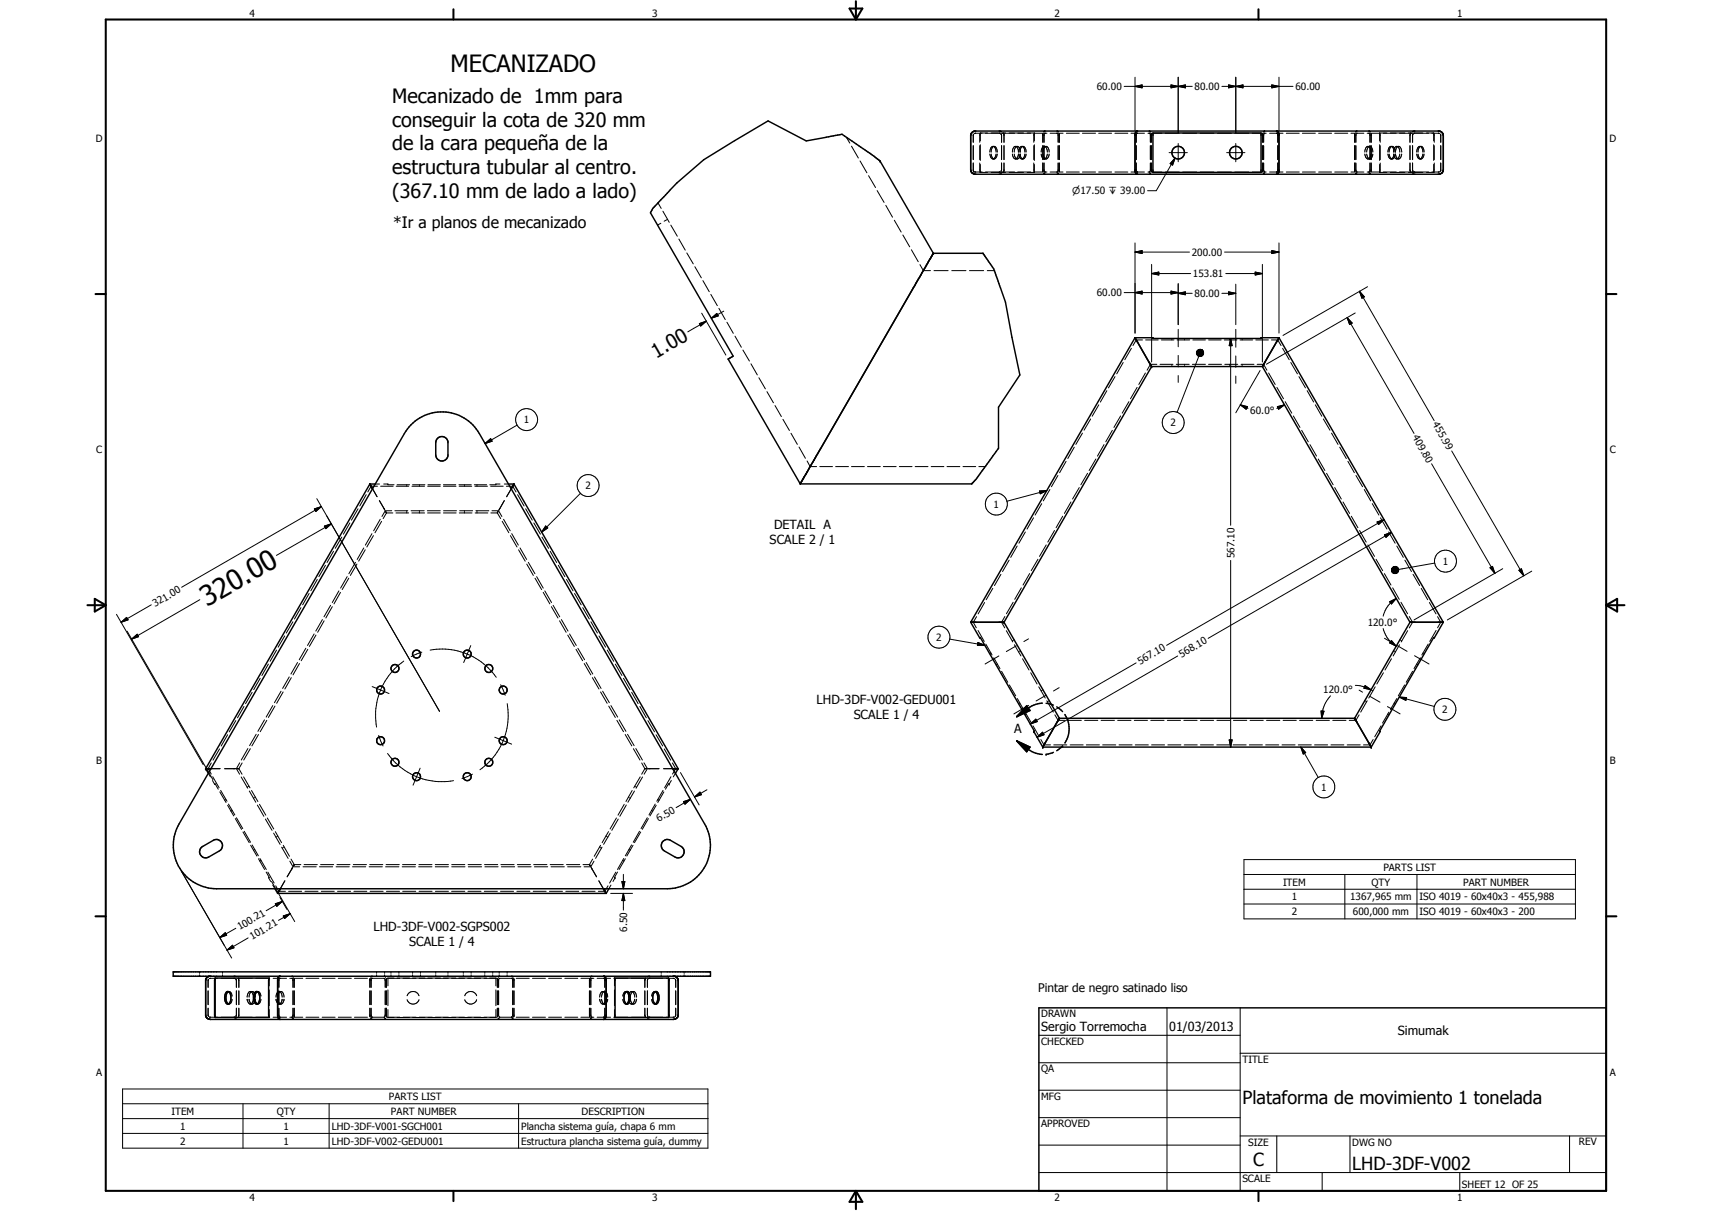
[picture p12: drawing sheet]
<svg xmlns="http://www.w3.org/2000/svg" width="594mm" height="420mm" viewBox="0 0 594 420" stroke-linecap="round" stroke-linejoin="round" font-family="sans-serif">
<defs><g id="words">
<text font-size="9.6" x="71.8" y="210.7" transform="rotate(-30 71.8 210.7)">320.00</text>
<text font-size="8.2" x="156.4" y="24.9">MECANIZADO</text>
<g font-size="6.9">
<text x="136.1" y="35.6">Mecanizado de 1mm para</text>
<text x="136.1" y="43.9">conseguir la cota de 320 mm</text>
<text x="136.1" y="52.1">de la cara pequeña de la</text>
<text x="136.1" y="60.4">estructura tubular al centro.</text>
<text x="136.1" y="68.6">(367.10 mm de lado a lado)</text>
<text x="227.7" y="124.4" transform="rotate(-30 227.7 124.4)">1.00</text>
</g>
<g font-size="6.3">
<text x="431.1" y="383.2">Plataforma de movimiento 1 tonelada</text>
<text x="434.8" y="404.7">C</text>
<text x="469.2" y="406">LHD-3DF-V002</text>
</g>
<text font-size="5.5" x="136.5" y="79.2">*Ir a planos de mecanizado</text>
<g font-size="4.4">
<text x="268.6" y="183.7">DETAIL A</text>
<text x="267.1" y="188.9">SCALE 2 / 1</text>
<text x="283.4" y="244.3">LHD-3DF-V002-GEDU001</text>
<text x="296.2" y="249.5">SCALE 1 / 4</text>
<text x="351.9" y="254.4">A</text>
<text x="129.6" y="323">LHD-3DF-V002-SGPS002</text>
<text x="141.9" y="328.2">SCALE 1 / 4</text>
<text x="361.3" y="357.5">Sergio Torremocha</text>
<text x="405.7" y="357.7">01/03/2013</text>
<text x="485" y="359.2">Simumak</text>
</g>
<text font-size="4.1" x="360.2" y="344">Pintar de negro satinado liso</text>
<g font-size="3.5">
<text x="86.6" y="5.8">4</text>
<text x="226.3" y="5.8">3</text>
<text x="365.9" y="5.8">2</text>
<text x="505.6" y="5.8">1</text>
<text x="380.6" y="31.3">60.00</text>
<text x="414.5" y="31.3">80.00</text>
<text x="449.5" y="31.3">60.00</text>
<text x="33.3" y="49.4">D</text>
<text x="558.5" y="49.4">D</text>
<text x="413.5" y="88.8">200.00</text>
<text x="414" y="96.2">153.81</text>
<text x="380.6" y="102.8">60.00</text>
<text x="414.5" y="103.1">80.00</text>
<text x="433.9" y="143.8">60.0°</text>
<text x="181.8" y="146.9">1</text>
<text x="406.1" y="147.9">2</text>
<text x="497" y="147.3" transform="rotate(60 497 147.3)">455.99</text>
<text x="490" y="151.7" transform="rotate(60 490 151.7)">409.80</text>
<text x="33.4" y="157.3">C</text>
<text x="558.6" y="157.3">C</text>
<text x="203.2" y="169.8">2</text>
<text x="344.8" y="176.2">1</text>
<text x="428.4" y="193.6" transform="rotate(-90 428.4 193.6)">567.10</text>
<text x="500.6" y="196">1</text>
<text x="53.8" y="210.6" transform="rotate(-30 53.8 210.6)">321.00</text>
<text x="474.6" y="217.2">120.0°</text>
<text x="324.9" y="222.4">2</text>
<text x="395.6" y="230.7" transform="rotate(-30 395.6 230.7)">567.10</text>
<text x="410" y="228.3" transform="rotate(-30 410 228.3)">568.10</text>
<text x="459.2" y="240.6">120.0°</text>
<text x="500.5" y="247.4">2</text>
<text x="33.4" y="265.2">B</text>
<text x="558.6" y="265.2">B</text>
<text x="458.4" y="274.3">1</text>
<text x="228.7" y="285.1" transform="rotate(-30 228.7 285.1)">6.50</text>
<text x="480.1" y="302.1">PARTS LIST</text>
<text x="445.2" y="307.3">ITEM</text>
<text x="475.9" y="307.3">QTY</text>
<text x="507.8" y="307.3">PART NUMBER</text>
<text x="448.3" y="312.4">1</text>
<text x="448.3" y="317.5">2</text>
<text x="468.5" y="312.4">1367,965 mm</text>
<text x="469.5" y="317.5">600,000 mm</text>
<text x="492.6" y="312.4">ISO 4019 - 60x40x3 - 455,988</text>
<text x="492.6" y="317.5">ISO 4019 - 60x40x3 - 200</text>
<text x="83.2" y="322.8" transform="rotate(-30 83.2 322.8)">100.21</text>
<text x="217.6" y="323.3" transform="rotate(-90 217.6 323.3)">6.50</text>
<text x="87.5" y="326.1" transform="rotate(-30 87.5 326.1)">101.21</text>
<text x="361.3" y="353">DRAWN</text>
<text x="361.3" y="362.5">CHECKED</text>
<text x="431.1" y="368.7">TITLE</text>
<text x="33.4" y="373.2">A</text>
<text x="361.3" y="372.1">QA</text>
<text x="558.6" y="373.2">A</text>
<text x="135" y="381.7">PARTS LIST</text>
<text x="361.3" y="381.6">MFG</text>
<text x="59.5" y="386.8">ITEM</text>
<text x="96" y="386.8">QTY</text>
<text x="135.7" y="386.8">PART NUMBER</text>
<text x="201.8" y="386.8">DESCRIPTION</text>
<text x="62.5" y="392">1</text>
<text x="98.3" y="392">1</text>
<text x="115.1" y="392">LHD-3DF-V001-SGCH001</text>
<text x="180.8" y="392.1">Plancha sistema guía, chapa 6 mm</text>
<text x="361.3" y="391.1">APPROVED</text>
<text x="62.5" y="397.1">2</text>
<text x="98.3" y="397.1">1</text>
<text x="115.1" y="397.1">LHD-3DF-V002-GEDU001</text>
<text x="180.8" y="397.2">Estructura plancha sistema guía, dummy</text>
<text x="433.1" y="397.5">SIZE</text>
<text x="469.2" y="397.5">DWG NO</text>
<text x="547.9" y="397.4">REV</text>
<text x="431.1" y="410.2">SCALE</text>
<text x="507.3" y="412.3">SHEET 12 OF 25</text>
<text x="86.6" y="416.7">4</text>
<text x="226.3" y="416.7">3</text>
<text x="365.9" y="416.7">2</text>
<text x="505.6" y="416.7">1</text>
</g>
<text font-size="3.3" x="372.1" y="67.5">n17.50 x 39.00</text>
</g></defs>
<g fill="none" stroke="#000" stroke-width=".35">
<path d="M390.1 30h23.6M393.9 30l2.4-.5v1zM393.9 26.8v18.5M406.4 29.5l2.4 .5-2.4 .5zM406.4 29.5l4.9 1v-1l-4.9 1zM408.8 30l2.5-.5v1zM408.8 26.8v19.2M424 30h24.7M426.3 29.5l2.5 .5-2.5 .5zM426.3 29.5l5 1v-1l-5 1zM428.8 30l2.5-.5v1zM428.8 26.8v19.2"/>
<path d="M441.3 29.5l2.5 .5-2.5 .5zM443.8 26.8v18.5M293.7 47.6l1.2 2.1M295.5 50.7l2.4 4.1M298.4 55.8l2.4 4.1M337.7 50.5v4.9M337.7 56.6l.2 2.8M337.9 46.6l-.2 2.8M337.9 46.6h.1M338.2 59.6l2.6 .1M340 56.6v2.6M340 50.5v4.9"/>
<path d="M340 46.7v2.7M340.1 59.5l.1 .3M340.2 46.1h2.5M340.2 59.8h2.5M340.2 46.1v2.8M340.2 50.2v5.5M340.2 57.1v2.7M340.2 46.1l-.1 .3M340.8 46.2l-2.6 .1M342 46.2h4.4M342 59.7h4.4M343.5 52.5l.2-1 .5-.6a1.39 1.39 0 0 1 1.9 1.6"/>
<path d="M343.5 53.5l.4 1.2 .7 .5M344 53.5a1.6 1.6 0 0 0 1 1.7M344 46.1h4.9M344 59.8h4.9M344.6 55.2h.1M344.8 50.8l.6 .7 .2 1M344.8 50.8l-.5 .4-.3 1.3M344.8 55.2h.2M345.6 53.5a1.75 1.75 0 0 1-1 1.7M346.1 53.5a1.75 1.75 0 0 1-1.1 1.7M346.7 46.2l.4 .1M346.7 45.5l.8 .1"/>
<path d="M347.1 59.6l-.4 .1M347.4 46.6l.1 2.8M347.5 46.2h4.6M347.5 59.7h4.6M347.5 50.5v4.9M347.5 56.6l-.1 2.8M348.1 46.1l.3 .6v2.7M348.4 50.5v4.9M348.4 56.6v2.6l-.3 .5M350.2 46.1h5M350.2 59.8h5M351.3 52.5a1.12 1.12 0 0 1 .3-1.3 1.12 1.12 0 0 1 1.3-.1l.5 1.4"/>
<path d="M351.3 53.5a1.6 1.6 0 0 0 1.1 1.7M352 53.5a1.6 1.6 0 0 0 1 1.7M352.4 55.2h.2M352.8 55.2h.2M353.2 46.2h4.5M353.2 59.7h4.5M353.4 53.5a1.65 1.65 0 0 1-1 1.7M353.5 53.5l.3 .9M353.8 51.5l.6-.7a1.45 1.45 0 0 1 1.7 1.7M353.8 51.5l-.3 1M353.8 54.4l.8 .8M353.8 51.5l-.1-.3a1.09 1.09 0 0 0-1.4 0 1.09 1.09 0 0 0-.3 1.3"/>
<path d="M353.8 51.5l.3 1M353.8 54.4l-.8 .8M353.9 53.5a1.81 1.81 0 0 0 1.1 1.7M354.1 53.5l-.3 .9M354.6 55.2h.1M354.7 50.8l.6 .4 .3 1.3M354.8 50.8l-.5 .4-.4 1.3M354.9 55.2h.1M355.6 53.5a1.81 1.81 0 0 1-1 1.7M356.1 53.5a1.6 1.6 0 0 1-1.1 1.7M356.4 46.1h2.5M356.4 59.8h2.5"/>
<path d="M358.7 46.7v2.7M358.7 50.5v4.9M358.7 56.6v2.6M358.8 46.2h4.5M358.8 59.7h4.5M358.8 59.5l.1 .3M358.9 46.1v2.8M358.9 50.2v5.5M358.9 57.1v2.7M358.9 46.1l-.1 .3M361.3 52.5a1.29 1.29 0 0 1 1.4-1.6l.5 .6 .2 1M361.3 53.5a1.6 1.6 0 0 0 1.1 1.7"/>
<path d="M361.9 56.6v3M361.9 50.5v4.9M361.9 46.4v3M361.9 53.5l.4 1.2 .7 .5M361.9 52.5l.4-1.3a.88 .88 0 0 1 1-.3 .88 .88 0 0 1 .6 .9l.2 .7M362.3 50.5v4.9M362.3 56.6v2.7M362.3 46.7v2.7M362.4 55.2h.2M362.5 59.6l.1 .1M362.6 46.2l-.1 .2M362.7 45.5l-.5 .3"/>
<path d="M362.8 55.2h.2M363.4 53.5a1.81 1.81 0 0 1-1 1.7M364.1 53.5a1.6 1.6 0 0 1-1.1 1.7M364.4 46.2h4.5M364.4 59.7h4.5M366.7 45.5l.6 .3M366.9 46.2l.1 .2M367 59.6l-.1 .1M367.2 46.7v2.7M367.2 50.5v4.9M367.2 56.6v2.7M367.5 46.4l.1 3"/>
<path d="M367.6 50.5v4.9M367.6 56.6l-.1 3M370 46.2h4.5M370 59.7h4.5M375.6 46.2h4.5M375.6 59.7h4.5M381.2 46.2h4.5M381.2 59.7h4.5M386.9 46.2h4.5M386.9 59.7h4.5M392.5 46.2h4.6M392.5 59.7h4.6"/>
<path d="M394.3 50.5v4.9M394.3 56.6v2.7M394.3 46.7v2.7M394.5 59.6h.1M394.5 59.6l.1 .1M394.5 46.3v.1M394.6 46.2l-.1 .1M398.3 46.2h4.9M398.3 59.7h4.9M398.7 45.5l.6 .3M398.9 46.2l.1 .1M399 46.3v.1"/>
<path d="M399 59.6h.1M399 59.6l-.1 .1M399.2 46.7v2.7M399.2 50.5v4.9M399.2 56.6v2.7M399.5 46.4l.1 3M399.6 50.5v4.9M399.6 56.6l-.1 3M404.4 46.2h4.8M404.4 59.7h4.8M405.7 53h6.3M407.7 54.9l-.8 2.4-.8-.5z"/>
<path d="M407.7 54.9l-6.5 11.3h-3M408.8 49.8v6.3M410.4 46.2h4.8M410.4 59.7h4.8M416.4 46.2h4.9M416.4 59.7h4.9M422.5 46.2h4.8M422.5 59.7h4.8M425.7 53h6.3M428.5 46.2h4.8M428.5 59.7h4.8M428.8 49.8v6.3"/>
<path d="M434.5 46.2h4.9M434.5 59.7h4.9M438.1 56.6v3M438.1 50.5v4.9M438.1 46.4v3M438.5 56.6v2.7M438.5 50.5v4.9M438.5 46.7v2.7M438.6 59.6l.2 .1M438.8 46.2l-.2 .2M438.9 45.5l-.5 .3M440.6 46.2h4.6"/>
<path d="M440.6 59.7h4.6M443.1 46.2l.1 .2M443.2 59.6l-.1 .1M443.3 46.7l.1 2.7M443.4 50.5v4.9M443.4 56.6l-.1 2.7M446.4 46.2h4.4M446.4 59.7h4.4M451.9 46.2h4.5M451.9 59.7h4.5M457.6 46.2h4.5M457.6 59.7h4.5"/>
<path d="M463.2 46.2h4.5M463.2 59.7h4.5M468.8 46.2h4.5M468.8 59.7h4.5M470.1 50.5v4.9M470.1 56.6v3M470.1 46.4v3M470.5 56.6v2.7M470.5 50.5v4.9M470.5 46.7v2.7M470.7 59.6l.1 .1M470.8 46.2l-.1 .2"/>
<path d="M470.9 45.5l-.5 .3M473.6 52.5a1.3 1.3 0 0 1 1.5-1.6l.6 1.6M473.6 53.5a1.81 1.81 0 0 0 1.1 1.7M474.3 52.5a1.26 1.26 0 0 1 1.4-1.6l.7 1.6M474.3 53.5a1.75 1.75 0 0 0 1 1.7M474.4 46.2h4.5M474.4 59.7h4.5M474.7 55.2h.2M475 45.5l.5 .3M475.1 46.2l.1 .2M475.1 55.2h.2M475.2 59.6l-.1 .1"/>
<path d="M475.4 46.7v2.7M475.4 50.5v4.9M475.4 56.6v2.7M475.7 46.4l.1 3M475.7 53.5a1.6 1.6 0 0 1-1 1.7M475.8 50.5v4.9M475.8 56.6l-.1 3M476.4 53.5a1.6 1.6 0 0 1-1.1 1.7M478.7 46.1h2.5M478.7 59.8h2.5M478.7 46.1l.2 .3M478.7 46.1v2.8"/>
<path d="M478.7 50.2v5.5M478.7 57.1v2.7M478.9 59.5l-.2 .3M478.9 46.7l.1 2.7M479 56.6l-.1 2.6M479 50.5v4.9M480 46.2h4.5M480 59.7h4.5M481.6 52.5l.3-1 .4-.6a1.41 1.41 0 0 1 1.9 1.6M481.6 53.5l.4 1.2 .7 .5M482 53.5a1.75 1.75 0 0 0 1.1 1.7M482.5 46.1h5"/>
<path d="M482.5 59.8h5M482.7 55.2h.1M482.8 50.8l.6 .4 .3 .9M482.9 50.8l-.6 .7-.3 1M483 55.2h.1M483.6 53.5l.1 .3M483.7 52.1a.94 .94 0 0 1 .5-1.1 .94 .94 0 0 1 1.1 .2l.4 1.3M483.7 53.8l.3 .9 .7 .5M483.7 52.1l-.1 .4M483.7 52.1v.4M483.7 53.8l-.3 .9-.7 .5M483.7 53.5v.3"/>
<path d="M484.2 53.5a1.7 1.7 0 0 1-1.1 1.7M484.2 52.5l.3-1 .5-.6a1.26 1.26 0 0 1 1.4 1.6M484.2 53.5l.4 1.2 .7 .5M484.7 55.2h.2M485.1 55.2h.2M485.6 46.2h4.5M485.6 59.7h4.5M485.7 53.5a1.6 1.6 0 0 1-1 1.7M486.4 53.5a1.75 1.75 0 0 1-1.1 1.7M488.7 46.1h5M488.7 59.8h5M489.3 56.6v2.4l.2 .7"/>
<path d="M489.3 50.5v4.9M489.5 46.1l-.2 .8v2.5M490.2 50.5v4.9M490.2 56.6l.1 2.8M490.3 46.6l-.1 2.8M490.3 46.6h.1M490.6 59.6l.4 .1M491 46.2l-.4 .1M491 45.5l-.8 .1M491.2 46.2h4.6M491.2 59.7h4.6M491.6 52.5l.4-1.3 .5-.4a1.44 1.44 0 0 1 1.6 1.7"/>
<path d="M491.6 53.5l.4 1.2 .7 .5M492.1 53.5a1.6 1.6 0 0 0 1 1.7M492.7 55.2h.1M492.9 50.8l.4 .4 .4 1.3M493 55.2h.1M493 50.8l-.5 .4-.4 1.3M493.7 53.5a1.65 1.65 0 0 1-1 1.7M494.1 53.5a1.65 1.65 0 0 1-1 1.7M495 46.1h2.5M495 59.8h2.5M496.9 46.2l2.6 .1M497.5 46.1v2.8"/>
<path d="M497.5 50.2v5.5M497.5 57.1v2.7M497.5 46.1l.1 .3M497.6 59.5l-.1 .3M497.7 46.7v2.7M497.7 56.6v2.6M497.7 50.5v4.9M499.5 59.6l-2.6 .1M499.8 46.6l.1 2.8M499.9 56.6l-.1 2.8M499.9 50.5v4.9M228.3 70.4l1.1 1.9"/>
<path d="M229.3 77.5l-1.1 .6M230 73.3l2.2 3.8M231.6 76.1l-1.1 .7M232.8 78.1l2.2 3.9M301.4 61l2.4 4.1M304.4 66.1l2.4 4.1M307.4 71.2l2.3 4.2M310.3 76.4l2.4 4.1M347.5 60.3l-.8 .2M362.2 60.2l.5 .3M367.3 60.2l-.6 .3M399.3 60.2l-.6 .3"/>
<path d="M438.4 60.2l.5 .3M470.4 60.2l.5 .3M475.5 60.2l-.5 .3M490.2 60.3l.8 .2M235.6 82.9l2.2 3.9M238.3 87.8l2.3 3.8M241.1 92.5l2.3 3.9M243.9 97.4l2.2 3.8M313.3 81.5l2.4 4.1M316.3 86.7l2.3 4.1M319.2 91.8l1.2 2.1h2.5M324.1 93.9h4.9"/>
<path d="M330.3 93.9h4.9M336.4 93.9h4.9M342.6 93.9h2.5M393.9 87.5l2.4-.5v1zM393.9 84.3v31.3M393.9 87.5h18.8M399.6 94.9l2.5-.5v1zM399.6 91.7v33.9M399.6 94.9h13.6M408.8 98.3v14.3M424.9 87.5h18.9M425.4 94.9h12.7"/>
<path d="M428.8 98.6v14M435.6 94.4l2.5 .5-2.5 .5zM438.1 91.7v33.9M441.3 87l2.5 .5-2.5 .5zM443.8 84.3v31.3M474.5 99.5l-29.3 16.9M242.7 112.3l2.4-.9-1.9 1.7zM243.5 108.7l8.4 14.5M245.1 111.4l-6.4 3.7M246.7 102.2l2.2 3.8M246.8 110.4l1.9-1.6 .6 .8zM249.5 107l2.2 3.9"/>
<path d="M251.2 107.9l-4.4 2.5M252.3 111.8l2.2 3.9M255.1 116.6l2.2 3.9M390.1 101.5h18.7M393.9 101.5l2.4-.5v1zM396.4 117.9h-2.1l-1.2 2M397.5 117.9h4.4M403 117.9h4.4M406.4 101l2.4 .5-2.4 .5zM406.6 117.4v.2M406.6 117.8v.1M408.5 117.9h4.3"/>
<path d="M408.8 101.8l2.5-.5v1zM408.8 114.3v6M408.8 101.8h4.9M411 117.4v.2M411 117.8v.1M413.9 117.9h4.4M419.4 117.9h4.3M424 101.8h4.8M424.8 117.9h4.4M426.3 101.3l2.5 .5-2.5 .5zM426.7 117.4v.2M426.7 117.8v.1"/>
<path d="M427.1 117.4l.5 2.5h-1.1zM427.1 117.4v64.8M428.8 114.3v6.2M430.3 117.9h4.4M431 117.4v.2M431 117.8v.1M435.8 117.9h4.3M441.2 117.9h2.2l1.1 2M467.5 110.2l1.7 1.9-.9 .5zM467.5 110.2l23.2 40.2M470.3 108.6l-30.8 17.8M471.8 101l1.6 2-.8 .5z"/>
<path d="M471.8 101l25.9 44.9M257.8 121.5l2.2 3.8M260.6 126.2l2.2 3.9M263.3 131.1l2.3 3.8M266.1 135.9l2.3 3.8M384.1 135.6l-2.3 3.9M386.9 130.7l-2.3 3.9M389.8 125.8l-2.3 3.9M391.7 139.4l-2.3 3.9M392.6 120.9l-2.3 3.9M394.6 134.4l-2.3 3.9M397.5 129.4l-2.3 4"/>
<path d="M401.4 126.4h-2.2l-1.1 2M402.5 126.4h4.5M406.6 126.4v.3M406.6 126.9v.3M408.2 126.4h4.5M408.8 123.3v4M408.8 130.3v2.4M411 126.4v.3M411 126.9v.3M413.8 126.4h4.5M415.2 122.5l1.7-1.2-1.7 1.4zM415.2 122.2l1.7-.9-1.7 1.2z"/>
<path d="M415.2 122.7l1.7-1.4-1.6 1.7zM415.3 122l1.6-.7-1.7 .9zM415.4 121.7l1.5-.4zM415.4 121.7l1.5-.4-1.6 .7zM415.6 121.5l1.3-.2zM415.8 121.4l1.1-.1zM416 123.6l-7.5 19.4M416.1 121.3h.8zM416.3 121.2l.6 .1zM416.8 121.3v2.4M416.9 121.3l-1.4 1.9-.2-.2zM416.9 121.3l-1.3 2.1-.1-.2z"/>
<path d="M416.9 121.3l-1 2.3-.3-.2zM416.9 121.3l-.8 2.4-.2-.1zM416.9 121.3l-.5 2.4h-.3zM416.9 121.3l-.3 2.4h-.2zM416.9 121.3v2.3l-.3 .1zM416.9 121.3l.2 2.2-.2 .1zM416.9 121.3l.4 2-.2 .2zM416.9 121.3l.6 1.8-.2 .2zM416.9 121.3l.7 1.6-.1 .2zM416.9 121.3l.7 1.6zM416.9 121.3l.8 1.3zM416.9 121.3l.8 1z"/>
<path d="M416.9 121.3l.7 .7zM416.9 121.3l.6 .5zM416.9 121.3l.4 .3zM416.9 121.3l.2 .1zM417 121.3v2.3M419.4 126.4h4.5M425 126.4h4.5M426.7 126.4v.3M426.7 126.9v.3M428.8 123.5v4M428.8 130.5v2.5M430.6 126.4h4.5"/>
<path d="M431 126.4v.3M431 126.9v.3M436.2 126.4h2.3l1.1 2M437.3 128.6l-8.5 14.6M440.2 129.4l2.3 4M443.1 134.4l2.3 3.9M445.1 120.9l2.3 3.9M446 139.4l2.3 3.9M447.9 125.8l2.3 3.9M450.8 130.7l2.2 3.9M453.6 135.6l2.2 3.9M168.3 153.9l2-1.7 .5 .9z"/>
<path d="M179.4 147.5l-11.1 6.4M268.9 140.7l2.2 3.8M271.7 145.5l2.2 3.9M274.5 150.3l2.2 3.9M277.3 155.1l2.2 3.9M280.1 159.9l1 2h2.3M372.8 155.2l-2.3 3.9M375.6 150.3l-2.3 3.9M378.5 145.4l-2.3 3.9M380.3 159.3l-2.4 3.9M381.3 140.5l-2.3 3.9M383.1 154.3l-2.3 3.9"/>
<path d="M386 149.3l-2.3 4M388.9 144.3l-2.4 4M430.4 140.5l2.5 .6-.5 .9zM430.4 140.5l2.7 1.2M443.3 141.1l2.4-.6-2 1.5zM445.7 140.5l-2.6 1.2M448.8 144.3l2.3 4M451.7 149.3l2.3 4M454.6 154.3l2.3 3.9M456.4 140.5l2.3 3.9M457.4 159.3l2.3 3.9M459.2 145.4l2.3 3.9"/>
<path d="M462.1 150.3l2.2 3.9M464.9 155.2l2.3 3.9M503.8 156.5l25 43.3M109.1 176.6l2.4-.8-1.9 1.7zM109.9 173l42.6 73.8M111.5 175.8l-48.5 28M124.2 176.5l-2.2 4M127.1 171.6l-2.3 4M129.3 169.6l1.5 2.7M130.2 167.9h1.5M131 168.7h-2.2l-1.2 2M131.6 173.7l1.9 3.3"/>
<path d="M132.1 168.7h4.3M133.1 167.9l3.6 .3M133.8 177.5l.3 .4M134.1 178l-1.1 1.9M134.1 177.9v.1M134.1 178h2.2M135.9 177.2h-2.2l-1.2 2M137 177.2h4.5M137.4 178h4.4M137.5 168.7h4.4M137.8 168.2h4.3M141.1 168.2v.2"/>
<path d="M141.1 168.5v.2M141.1 177.2v.3M141.1 177.7v.3M142.7 177.2h4.5M142.9 178h4.4M143 168.7h4.3M143.2 168.2h4.2M145.5 168.2v.2M145.5 168.5v.2M145.5 177.2v.3M145.5 177.7v.3M148.3 177.2h4.5"/>
<path d="M148.4 178h4.4M148.4 168.7h4.4M148.5 168.2h4.3M153.9 168.2h4.3M153.9 168.7h4.3M153.9 178h4.4M153.9 177.2h4.5M159.3 168.2h4.2M159.3 168.7h4.4M159.4 178h4.4M159.5 177.2h4.5M161.2 168.2v.2"/>
<path d="M161.2 168.5v.2M161.2 177.2v.3M161.2 177.7v.3M164.6 168.2h4.3M164.8 168.7h4.4M164.9 178h4.4M165.1 177.2h4.5M165.5 168.2v.2M165.5 168.5v.2M165.5 177.2v.3M165.5 177.7v.3M170.3 168.7h4.3"/>
<path d="M170.3 178h2.3M170.7 177.2h2.3l1.2 2M172.6 177.9v.1M172.6 178l1.1 1.9M172.8 177.5l-.2 .4M173.5 167.9l-3.5 .3M175 167.9h1.4M175 173.7l-1.9 3.3M175.7 168.7h2.2l1.2 2M177.4 169.6l-1.6 2.7M179.6 171.6l2.3 4M182.4 176.5l2.3 4"/>
<path d="M201.4 171.2l-13.4 13.4M284.5 161.9h4.4M290 161.9h4.4M295.5 161.9h4.4M301 161.9h4.5M306.5 161.9h4.5M312.1 161.9h4.4M317.6 161.9h4.4M323.1 161.9h4.4M328.6 161.9h4.5M334.2 161.9h4.4M339.7 161.9h2.2"/>
<path d="M358.6 179.7l-2.2 3.9M360.7 170.3l2.6-.1-2.3 1.1zM361.5 174.8l-2.3 3.9M363.3 170.2l-13.9 3.7M364.3 169.8l-2.3 4M367.1 165l-2.2 3.9M368.8 179.1l-2.3 4M369.9 160.1l-2.2 3.9M371.6 174.2l-2.2 3.9M374.5 169.2l-2.3 3.9M377.4 164.2l-2.3 4M460.3 164.2l2.3 4"/>
<path d="M463.2 169.2l2.2 3.9M466 174.2l2.3 3.9M467.7 160.1l2.3 3.9M468.9 179.1l2.3 4M470.5 165l2.3 3.9M473.4 169.8l2.2 4M476.2 174.8l2.3 3.9M479 179.7l2.3 3.9M496.8 160.9l21.9 38M112.6 182.5l2.4-.8-1.9 1.7zM112.9 196.1l-2.2 4M115 181.7l-19.1 11"/>
<path d="M115.7 191.3l-2.2 3.9M118.6 186.4l-2.3 3.8M121.4 181.4l-2.2 3.9M123.4 195.1l-2.3 4M123.9 195.7l-2.3 3.9M126.2 190.1l-2.3 4M126.7 190.8l-2.2 3.9M129.1 185.2l-2.3 3.9M129.6 185.8l-2.3 4M131.9 180.2l-2.2 3.9M132.4 180.9l-2.3 3.9M174.3 180.9l2.3 3.9"/>
<path d="M174.7 180.2l2.3 3.9M177.1 185.8l2.3 4M177.6 185.2l2.3 3.9M180 190.8l2.2 3.9M180.5 190.1l2.2 4M182.8 195.7l2.3 3.9M183.3 195.1l2.3 4M185.2 181.4l2.3 3.9M188.1 186.4l2.3 3.8M189.4 182.5l.7 .7-2.1 1.4zM190.9 191.3l2.3 3.9M193.8 196.1l2.2 4"/>
<path d="M347.3 199.3l-2.2 3.9M350.2 194.4l-2.3 3.9M353 189.4l-2.3 4M355.8 184.6l-2.2 3.9M357.3 199l-2.3 4M360.2 194.1l-2.4 3.9M363 189.1l-2.3 3.9M365.9 184.1l-2.3 4M427.1 194.4v64.8M471.8 184.1l2.3 4M474.7 189.1l2.3 3.9M477.5 194.1l2.3 3.9"/>
<path d="M477.9 181.1l2.4-.8-1.9 1.7zM480.3 180.3l-75.5 43.6M480.4 199l2.3 4M480.4 185.5l2.4-.8-1.9 1.7zM481.9 184.6l2.2 3.9M482.8 184.7l-63.6 36.8M482.9 198l.2 .5zM482.9 198l.4 .7zM482.9 198l.6 .9zM482.9 198l.8 1zM482.9 198l1.1 1zM482.9 198l1.3 1z"/>
<path d="M482.9 198l1.6 .9-.3 .1zM482.9 198l1.9 .8zM482.9 198l2.1 .7-.2 .1zM482.9 198l2.2 .5-.1 .2zM482.9 198l2.4 .2-.2 .3zM482.9 198h2.4v.2zM482.9 198l2.4-.3v.3zM482.9 198l2.4-.6v.3zM482.9 198l2.3-.8 .1 .2zM482.9 198l2.2-1 .1 .2zM482.9 198l2-1.2 .2 .2zM482.9 198l1.7-1.4 .3 .2z"/>
<path d="M482.9 198l1.5-1.4h.2zM482.9 197.7v.3zM482.9 198.1h2.4M482.9 197.8h2.4M482.9 197.5v.5zM483 197.2l-.1 .8zM483.2 197l.2-.2-.5 1.2zM483.2 197l-.3 1zM483.4 196.8l.2-.2-.7 1.4zM483.6 196.6h.2l-.9 1.4zM483.8 196.6l.3-.1-1.2 1.5zM484.1 196.5l.3 .1-1.5 1.4z"/>
<path d="M484.7 189.4l2.3 4M487.5 194.4l2.3 3.9M490.3 199.3l2.3 3.9M497.8 195.4l-12.5 2.2M517.1 197l.8-.5 .8 2.4zM521.5 197.3l-30.8 17.8M527.1 197.9l.8-.5 .9 2.4zM531.5 198.2l-29.3 16.9M40.4 213.1l30.1 52.2M42 215.9l1.9-1.7 .5 .9zM44.1 219l29.8 51.6M52.5 209.8l-10.5 6.1"/>
<path d="M69.3 208.1l-23.6 13.6M101.6 215.7l-2.3 3.9M104.4 210.8l-2.2 4M107.3 205.9l-2.3 3.9M109 220l-2.3 3.9M110.1 201l-2.2 4M111.9 215l-2.3 3.9M112.5 215.4l-2.3 4M114.7 210l-2.3 4M115.3 210.5l-2.2 3.9M117.6 205l-2.3 4M118.1 205.5l-2.2 4"/>
<path d="M120.5 200.1l-2.3 3.9M121 200.6l-2.3 4M185.7 200.6l2.3 4M186.2 200.1l2.3 3.9M188.5 205.5l2.3 4M189.1 205l2.3 4M191.3 210.5l2.3 3.9M191.9 210l2.3 4M194.2 215.4l2.3 4M194.8 215l2.3 3.9M196.6 201l2.2 4M197.6 220l2.4 3.9"/>
<path d="M199.4 205.9l2.3 3.9M202.2 210.8l2.3 4M205.1 215.7l2.2 3.9M338.9 214l-1.2 1.9 1.1 1.9M339.4 218.7l2.1 3.8M341.7 209l-2.3 4M344.5 204.1l-2.3 4M348.7 213.9l-1.2 2 1.2 1.9M349.2 218.8l2.2 3.9M351.6 209l-2.4 3.9M354.4 204l-2.3 3.9M480 218.1a10.2 10.2 0 0 0 2.5 4.6l2 1.5"/>
<path d="M482.2 208.8l2.3-1.2-1.7 1.9zM483.3 204l2.3 3.9M484.5 207.6l-2.8 2.6-1.1 1.7-.6 1.9M486.1 209l2.3 3.9M488.5 218.8l-2.3 3.9M489 213.9l1.2 2-1.2 1.9M493.2 204.1l2.2 4M496 209l2.3 4M498.3 218.7l-2.2 3.8M498.8 214l1.1 1.9-1.1 1.9M45.7 221.7l1.9-1.7 .5 .9zM90.3 235.3l-2.3 4"/>
<path d="M93.1 230.4l-2.2 4M96 225.6l-2.3 3.8M97.5 239.8l-2.3 4M98.8 220.6l-2.3 3.9M100.4 234.9l-2.3 3.9M101.1 235.1l-2.3 4M103.2 229.9l-2.2 3.9M103.9 230.2l-2.2 3.9M106.1 224.9l-2.3 4M106.8 225.3l-2.3 3.9M109.6 220.3l-2.2 4M129.2 238.2l2.9 1.2"/>
<path d="M132.1 239.4l2.9 1.2M132.1 239.4a22.7 22.7 0 0 0-1.4 12.9M140.1 229.4a23.3 23.3 0 0 0-8 10M146.4 226.3l-3.7 1.5M149.3 225.6a23.1 23.1 0 0 1 22.9 9.4M163.4 224l-2.5 5.9M173.7 237.6l1.6 3.6M197 220.3l2.3 4M199.9 225.3l2.3 3.9M200.5 224.9l2.4 4M202.7 230.2l2.3 3.9M203.4 229.9l2.3 3.9"/>
<path d="M205.6 235.1l2.2 4M206.3 234.9l2.3 3.9M207.8 220.6l2.3 3.9M209.1 239.8l2.3 4M210.7 225.6l2.3 3.8M213.5 230.4l2.3 4M216.4 235.3l2.2 4M329.6 221.7l12.1 2.2M339.3 222.9l2.4 1h-2.5zM342.1 223.5l2.1 3.7M343.6 226.8l-.1 .1M343.9 226.6l-.2 .1"/>
<path d="M344.8 228.2l2.2 3.8M345 228.5l-3.2 1.9M345.8 230.6l-.2 .1M346.1 230.4l-.2 .1M346.6 227.6l-1.7 1M347.5 232.9l2.2 3.8M350.3 237.7l2.2 3.7M351.5 222.2l-.2 .2M351.9 222l-.2 .1M352 223.7l2.3 3.9M352.7 224.1l-3.5 2M353.6 226.1l-.1 .1"/>
<path d="M354.1 225.8l-.2 .1M354.8 228.6l2.3 3.9M356.9 221.7l-1.6 .9M357.7 233.4l2.2 3.9M360.5 238.3l2.2 3.9M361.5 239.6l-.2 .1M361.9 239.3l-.2 .1M367.5 238.6l-1.9 1.1M394.2 230l-36.7 21.2M408.7 227.6l-48.8 28.2M470.3 237.8l3.2 .5 2.3 1M471.6 239.4l1.2 .8"/>
<path d="M473.7 237.9l2.1 1.4-2.5-.5zM475.8 239.3l.2 .1M476.2 239.6l.2 .1M477.2 238.3l-2.2 3.9M480.1 233.4l-2.3 3.9M480.4 221.4l1.8 1.1M482.8 222.2l1.7 2-2.3-1.1zM482.8 228.6l-2.2 3.9M483.6 225.8l.2 .1M484 226.1l.2 .1M484.8 224l3.5 2M485.6 223.7l-2.2 3.9"/>
<path d="M485.8 222l.2 .1M486.2 222.2l.2 .2M487.4 237.7l-2.2 3.7M490.2 232.9l-2.2 3.8M490.8 227.5l2 1.1M491.6 230.4l.1 .1M491.9 230.6l.1 .1M492.7 228.5l3.2 1.9M492.9 228.2l-2.2 3.8M493.8 226.6l.1 .1M494.1 226.8l.1 .1M495.6 223.5l-2.2 3.7"/>
<path d="M76.2 259.8l-2.3 3.9M79 254.9l-2.3 3.9M81.8 250l-2.3 3.9M84.7 245.1l-2.3 3.9M86 259.7l-2.3 4M86.9 259.8l-2.3 3.9M87.5 240.2l-2.3 3.9M88.9 254.8l-2.3 3.9M89.7 254.8l-2.3 4M91.8 249.8l-2.3 3.9M92.6 249.9l-2.3 4M94.7 244.8l-2.3 4"/>
<path d="M95.4 245l-2.3 3.9M98.2 240.1l-2.2 3.9M131.4 255.1l1.5 3.7M171.7 255.8l2.9 1.2M174.6 257l2.9 1.2M174.6 257a23.3 23.3 0 0 1-8.1 10.1M176 244.1a23.5 23.5 0 0 1-1.4 12.9M208.4 240.1l2.3 3.9M211.2 245l2.3 3.9M212 244.8l2.3 4M214.1 249.9l2.3 4M214.9 249.8l2.3 3.9"/>
<path d="M217 254.8l2.2 4M217.8 254.8l2.2 3.9M219.2 240.2l2.2 3.9M219.8 259.8l2.3 3.9M220.6 259.7l2.3 4M222 245.1l2.3 3.9M224.8 250l2.3 3.9M227.7 254.9l2.2 3.9M230.5 259.8l2.2 3.9M353 242.4l2.2 3.8M353.6 244.1l-.1 .1M353.9 244h-.1"/>
<path d="M355 245.8l-3.2 1.9M355.7 247.1l2.2 3.8M355.8 247.9l-.1 .1M356.1 247.7l-.2 .1M356.9 244.7l-2 1.2M357.5 251.2l1.9-1.7 .6 .9zM358.5 251.8l2.1 3.8M359.9 255.8l1.9-1.8 .5 .9zM361.2 256.6l1.1 1.8h2.2M363 241.2l-3.5 2M363.3 243.1l2.2 4M363.7 243.4l-.3 .1"/>
<path d="M364.1 243.1l-.2 .1M365.7 258.4h4.5M366 248l1.2 1.9h2.3M370.6 249.9h4.6M371.3 258.4h4.6M376.4 249.9h4.6M377 258.4h4.5M382.1 249.9h4.6M382.6 258.4h4.6M387.9 249.9h4.6M388.3 258.4h4.5M393.6 249.9h4.6"/>
<path d="M393.9 258.4h4.6M399.3 249.9h4.6M399.6 258.4h4.5M405.1 249.9h4.6M405.3 258.4h4.5M410.8 249.9h4.6M410.9 258.4h4.6M416.6 258.4h4.5M416.6 249.9h4.5M422.2 258.4h4.6M422.3 249.9h4.6M426.5 256.7h1.1l-.5 2.5z"/>
<path d="M427.9 258.4h4.5M428 249.9h4.6M433.5 258.4h4.6M433.8 249.9h4.6M439.2 258.4h4.5M439.5 249.9h4.6M444.9 258.4h4.5M445.3 249.9h4.5M450.5 258.4h4.5M451 249.9h4.5M451.4 259.2l1.7 1.9-.9 .5zM451.4 259.2l6 10.5"/>
<path d="M456.2 258.4h4.5M456.7 249.9h4.6M458.4 246.7l1 .1-.8 2.4zM461.7 241.4a11.5 11.5 0 0 0-3.1 7.8M461.8 258.4h4.5M462.5 249.9h4.6M467.5 258.4h4.5M471.6 248l-1.1 1.9h-2.3M473.6 243.1l.2 .1M474 243.4l.2 .1M474.4 243.1l-2.2 4M475.4 241.6l3.5 2"/>
<path d="M476.5 256.6l-1.1 1.8h-2.2M479.2 251.8l-2.2 3.8M481.4 245.2l1.4 .7M481.6 247.7l.1 .1M481.9 247.9l.1 .1M482 247.1l-2.2 3.8M482.7 245.8l3.2 1.9M483.8 244h.1M484.1 244.1l.1 .1M484.7 242.4l-2.2 3.8M485.6 241.9l2.5 .1-.3 1zM485.6 241.9l12.1 3.2"/>
<path d="M72.3 268.3l.7 1.2M73.2 266.7h3.2M73.3 264.7l-1.1 2 1.1 1.9M73.7 270.8l.8 1.3M73.8 269.5l2.2 3.8M74.5 272v.1M74.6 272l1.1 1.8M76.3 274.7l2.1 3.7M76.6 274.2l2.2 3.8M78 266.7h3.7M78.1 277.5l-.1 .2M78.4 277.4l-.1 .1"/>
<path d="M79 279.4l2.1 3.7M79.3 279l2.2 3.7M82.3 266.7h.6M82.9 266.7l1.1 1.9M83.2 264.7l-1.2 2 1.1 1.9M83.7 269.6l2.3 3.9M84 264.7l-1.1 2M84.5 269.5l2.2 3.8M86 273l-.2 .1M86.4 272.8l-.2 .1M86.5 274.4l2.3 3.9M87.3 274.3l2.2 3.8"/>
<path d="M88.2 276.8l-.3 .1M88.6 276.6l-.2 .1M89.3 279.3l2.3 3.9M90 279.1l2.2 3.7M134.5 261.4a22.9 22.9 0 0 0 10.1 8.1M144.6 269.5l-1.3 2.9M144.6 269.5a23 23 0 0 0 12.8 1.3M145.8 266.5l-1.2 3M164 268.6l-3.7 1.5M216.6 279.1l-2.1 3.7M217.3 279.3l-2.2 3.9M218.1 276.6l.2 .1"/>
<path d="M218.5 276.8l.2 .1M219.4 274.3l-2.2 3.8M220.2 274.4l-2.3 3.9M220.3 272.8l.2 .1M220.7 273l.2 .1M222.2 269.5l-2.3 3.8M222.7 264.7l1.1 2M223 269.6l-2.3 3.9M223.5 264.7l1.2 2-1.2 1.9M223.8 266.7h.6M223.8 266.7l-1.1 1.9M225 266.7h3.7"/>
<path d="M227.4 279l-2.2 3.7M227.7 279.4l-2.2 3.7M228.3 277.4l.1 .1M228.6 277.5l.1 .2M230.1 274.2l-2.2 3.8M230.3 266.7h3.2M230.4 274.7l-2.1 3.7M232.8 269.5l-2.2 3.8M233 270.8l-2.1 3M233.3 264.7l1.2 2-1.1 1.9M234.4 268.3l-.8 1.2M236.1 268.1l6.5 11.2"/>
<path d="M237.2 278.1l2.4-.8-1.9 1.7zM239.6 277.3l-5 2.9M241 276.5l1.9-1.7 .5 .9zM245.3 274l-4.3 2.5M80.3 281.3l-.2 .1M80.6 281.2l-.2 .1M81.7 284l2.1 3.7M82 283.7l2.2 3.8M84.3 288.7l2.2 3.7M84.7 288.4l2.2 3.8M87 293.3l2.1 3.7M87.5 293.2l2.2 3.7"/>
<path d="M88.1 294.9h-.1M88.4 294.7l-.1 .1M89.7 297.9l2.1 3.8M90.2 297.9l2.2 3.8M90.3 298.7h-.1M90.6 298.5l-.2 .1M92.1 284.2l2.3 3.9M92.7 283.8l2.3 3.8M94.9 289.1l2.3 3.8M95.5 288.5l2.2 3.9M96 290.3l-.2 .1M96.4 290.1l-.2 .1"/>
<path d="M97.7 293.9l2.3 3.9M98.2 294.1l-.2 .2M98.3 293.3l2.2 3.8M98.6 293.9l-.2 .1M100.6 298.8l1.1 1.9h2.3M101 298.1l1.1 1.9M102.1 300h2.3M102.1 300h.1M105.5 300h4.6M111.2 300h4.6M116.9 300h4.5M122.6 300h4.6"/>
<path d="M128.3 300h4.5M134 300h4.6M139.7 300h4.5M145.4 300h4.5M151 300h4.6M156.8 300h4.5M162.4 300h4.6M168.1 300h4.6M173.8 300h4.6M179.5 300h4.6M185.2 300h4.6M190.9 300h4.5"/>
<path d="M196.6 300h4.6M202.3 300h2.2M204.5 300h.1M205.6 298.1l-1.1 1.9M206.1 298.8l-1.1 1.9h-2.3M208.1 293.9l.2 .1M208.4 293.3l-2.2 3.8M208.5 294.1l.2 .2M208.9 293.9l-2.2 3.9M210.3 290.1l.2 .1M210.7 290.3l.2 .1M211.2 288.5l-2.2 3.9"/>
<path d="M211.7 289.1l-2.2 3.8M213.9 283.8l-2.2 3.8M214.5 284.2l-2.2 3.9M216.1 298.5l.1 .1M216.4 298.7h.1M216.4 297.9l-2.1 3.8M217 297.9l-2.2 3.8M218.3 294.7l.1 .1M218.6 294.9h.1M219.2 293.2l-2.2 3.7M219.7 293.3l-2.2 3.7M221.9 288.4l-2.2 3.8"/>
<path d="M222.3 288.7l-2.1 3.7M224.6 283.7l-2.1 3.8M225 284l-2.1 3.7M226.1 281.2l.1 .1M226.3 281.3l.2 .1M431.7 298.2h115v20.6h-115zM62.9 302.3l17.5 30.1M92.4 302.6l.9 1.9M93 302.6l2.1 3.8M93.3 304.5l.6 1.3M94.2 305.8l8.1 13.9M94.7 307.1l.7 1.3"/>
<path d="M95.5 313.6l2.5-.8-2 1.7zM95.7 307.3l1.1 1.9h2.3M97.1 311.4l2.5 4.1M98 312.8l-5.6 3.2M98.3 317.8l2.4-.8-1.9 1.7zM98.8 305.6l-1.5 2.8M100.2 309.2h4.5M100.7 317l-4.1 2.3M101.5 301l-1.9 3.2M102.1 300l-.3 .5M105.1 300.7h4.6M105.8 309.2h4.6"/>
<path d="M110.9 300.7h4.5M111.5 309.2h4.5M116.6 300.7h4.6M117.1 309.2h4.6M122.3 300.7h4.6M122.8 309.2h4.5M128.1 300.7h4.6M128.4 309.2h4.6M133.8 300.7h4.6M134.1 309.2h4.5M139.6 300.7h4.5M139.7 309.2h4.6"/>
<path d="M145.3 300.7h4.6M145.4 309.2h4.5M151 300.7h4.6M151.1 309.2h4.5M156.7 309.2h4.6M156.8 300.7h4.6M162.4 309.2h4.5M162.5 300.7h4.6M168.1 309.2h4.5M168.3 300.7h4.5M173.7 309.2h4.5M174 300.7h4.6"/>
<path d="M179.4 309.2h4.5M179.7 300.7h4.6M185 309.2h4.5M185.5 300.7h4.6M190.7 309.2h4.5M191.2 300.7h4.6M196.3 309.2h4.5M197 300.7h4.5M202 309.2h4.5M204.5 300l.3 .5M205.1 301l1.9 3.2M207.8 305.6l1.6 2.8"/>
<path d="M211 307.3l-1.1 1.9h-2.3M211.9 310h7.6M212 307.1l-.7 1.3M213.4 304.5h.1M213.4 304.5l-.7 1.3M213.7 302.6l-2.2 3.8M214.3 302.6l-1 1.9M215.8 305.9h1l-.5 2.5zM216.3 310l.5 2.5h-1zM216.3 303.4v5M216.3 310v5.8M431.7 303.4h115"/>
<path d="M431.7 308.5h115M431.7 313.6h115M466.7 303.4v15.4M491.7 303.4v15.4M69.3 337.2v.5M69.3 338.2v.5M72.3 339.8l-.1 2.8M75.5 339.4l-2.8 .1M76.2 325.3l2-1.7 .4 .9zM76.7 339.4h4.8M77.2 337.2v.5M77.2 338.2v.5"/>
<path d="M78.8 329.6l1.9-1.6 .5 .8zM81.1 338.7l.9 .2M81.1 339.4l.5 .1M81.8 322.1l-5.6 3.2M81.9 339.8h.1M81.9 339.8l.1 2.8M82.6 339.4h.1M82.7 339.4l.2 3.2M82.7 339.4h4.8M86.1 325.4l-7.3 4.2M88.8 339.4h4.8M93.4 339.3v2.8"/>
<path d="M94.8 339.4h4.6M96.8 339.9v2.7M97.2 339.4l-.3 .2M100.6 339.4h4.5M101.3 338.7l.5 .3M101.3 339.4l.2 .2M101.6 339.9l.1 2.7M102 339.6l.1 3M106.2 339.4h4.5M111.8 339.4h4.5M117.4 339.4h4.5M123 339.4h4.5"/>
<path d="M128.4 339.6l-.1 3M128.6 339.4h4.5M128.8 339.9v2.7M129.2 338.7l-.5 .3M129.2 339.4l-.3 .2M130.7 337.2v.5M130.7 338.2v.5M133.3 338.7l.5 .3M133.3 339.4l.2 .2M133.5 337.2v.5M133.5 338.2v.5M133.6 339.9l.1 2.7"/>
<path d="M134 339.6l.1 3M134.2 339.4h4.5M135.7 337.2v.5M135.7 338.2v.5M136.7 339.3h-2.1v2.8M137.8 339.3h4.3M138.4 337.2v.5M138.4 338.2v.5M139.9 339.4h4.4M143.2 339.3h4.2M143.2 337.2v.5M143.2 338.2v.5"/>
<path d="M145.5 339.4h4.5M145.9 337.2v.5M145.9 338.2v.5M148.5 339.3h4.3M151.1 339.4h4.5M151.2 337.2v.5M151.2 338.2v.5M153.9 339.3h4.3M155.4 337.2v.5M155.4 338.2v.5M156.7 339.4h4.5M159.3 339.3h4.2"/>
<path d="M160.8 337.2v.5M160.8 338.2v.5M162.3 339.4h4.5M163.5 337.2v.5M163.5 338.2v.5M164.6 339.3h4.3M167.9 339.4h4.5M168.2 337.2v.5M168.2 338.2v.5M170 339.3h2.1v2.8M171 337.2v.5M171 338.2v.5"/>
<path d="M172.6 339.6v3M173 339.9v2.7M173.2 337.2v.5M173.2 338.2v.5M173.3 338.7h.1M173.3 338.7l-.4 .3M173.4 339.4l-.2 .2M173.5 339.4h4.5M176 337.2v.5M176 338.2v.5M177.5 338.7l.5 .3M177.5 339.4l.2 .2"/>
<path d="M177.8 339.9l.1 2.7M178.3 339.6v3M179.1 339.4h4.5M184.8 339.4h4.5M190.4 339.4h4.5M196 339.4h4.5M201.6 339.4h4.5M204.6 339.6l-.1 3M205 339.9v2.7M205.4 339.4l-.3 .2M205.4 338.7l-.5 .3M207.2 339.4h4.7"/>
<path d="M209.5 339.4l.2 .2M209.8 339.9l.1 2.7M213.1 339.4h4.8M213.2 339.3v2.8M219.1 339.4h4.8M224.1 339.4l-.3 .8v2.4M224.7 339.8v2.8M224.8 339.8h-.1M225.1 339.4h4.8M225.5 338.7l-.8 .2M225.5 339.4l-.4 .1M229.4 337.2v.5"/>
<path d="M229.4 338.2v.5M231.2 339.4l2.8 .1M234.4 339.8l.1 2.8M234.4 339.8h.1M237.4 337.2v.5M237.4 338.2v.5M72.2 343.8v4.8M72.2 349.8l.1 2.8M72.7 352.8l2.8 .1M76.7 352.9h4.8M79 348.4h.2M79 344h.2"/>
<path d="M79.3 348.3l.2 .1M79.4 344a1.43 1.43 0 0 1 1.2 1.6M79.5 344h-.2M80.6 346.8l-.1 .1a1.34 1.34 0 0 1-1.1 1.5M81.6 352.8l-.2 .1M81.9 352.6h.1M82 353.5l-.9 .2M82 349.8l-.1 2.8M82 343.8v4.8M82.7 352.9l-.1 .1M82.7 352.9h4.8M82.9 343.8v4.8"/>
<path d="M82.9 349.8l-.2 3.1M85.8 346.7l.4 1.2 .4 .5h.5M86.4 346.7l.4 1.2 .5 .5M86.9 344h.2M86.9 344l.3 .1M86.9 344l-.7 .5-.4 1.2M87.2 344.1l-.5 .6-.3 1M87.2 344.1l.5 .6 .2 1M87.3 344h.2M87.5 344a1.6 1.6 0 0 1 1.1 1.7M87.5 344l-.3 .1M87.9 346.7l-.4 1.2-.5 .5"/>
<path d="M88.6 346.7l-.4 1.2-.5 .5h-.4M88.8 352.9h4.8M89.1 348.4h.1M89.1 344h.1M89.3 348.3l.1 .1M89.3 344a1.42 1.42 0 0 1 1.2 1.6M89.4 344h-.1M90.5 346.8v.1a1.39 1.39 0 0 1-1.2 1.5M93.4 343.5v5.4M93.4 350.3v2.7M94.8 352.9h4.6M95.8 346.7l.5 1.4 .8 .3"/>
<path d="M96.4 346.7l.4 1.2 .5 .5M96.8 343.8v4.8M96.8 349.8v2.7M96.9 344l.3 .1M96.9 344l-.6 .3-.5 1.4M96.9 344h.2M96.9 352.8l.2 .1M97.1 344.1l-.4 .6-.3 1M97.2 344.1l.5 .6 .2 1M97.3 344h.2M97.5 344l.5 .3 .5 1.4M97.5 344l-.4 .1"/>
<path d="M97.9 346.7l-.4 1.2-.5 .5M98.5 346.7l-.5 1.4-.7 .3M100.6 352.9h4.5M101.5 352.8l-.2 .1M101.7 349.8l-.1 2.7M101.7 343.8v4.8M101.8 353.4l-.5 .3M102.1 343.8v4.8M102.1 349.8l-.1 3M106.2 352.9h4.5M111.8 352.9h4.5M117.4 352.9h4.5"/>
<path d="M123 352.9h4.5M128.3 343.8v4.8M128.3 349.8l.1 3M128.6 352.9h4.5M128.7 353.4l.5 .3M128.8 343.8v4.8M128.8 349.8v2.7M128.9 352.8l.2 .1M133.5 352.8l-.2 .1M133.7 349.8l-.1 2.7M133.7 343.8v4.8M133.8 353.4l-.5 .3"/>
<path d="M134.1 343.8v4.8M134.1 349.8l-.1 3M134.2 352.9h4.5M134.6 343.5v5.4M134.6 350.3v2.7h2.1M137.8 353h4.3M139.9 352.9h4.4M141.3 346.8a2.16 2.16 0 0 0 2 1.6 2.16 2.16 0 0 0 2.1-1.6M141.3 345.5a2.19 2.19 0 0 1 2-1.5 2.19 2.19 0 0 1 2.1 1.5M143.2 353h4.2M145.5 352.9h4.5M148.5 353h4.3"/>
<path d="M151.1 352.9h4.5M153.9 353h4.3M156.7 352.9h4.5M159.3 353h4.2M161.3 346.8a2.13 2.13 0 0 0 2 1.6 2.13 2.13 0 0 0 2.1-1.6M161.3 345.5a2.16 2.16 0 0 1 2-1.5 2.16 2.16 0 0 1 2.1 1.5M162.3 352.9h4.5M164.6 353h4.3M167.9 352.9h4.5M172.1 343.5v5.4M172.1 350.3v2.7h-2.1M172.6 343.8v4.8"/>
<path d="M172.6 349.8v3M172.9 353.4l.5 .3M173 343.8v4.8M173 349.8v2.7M173.2 352.8l4.8 .1M177.7 352.8l-.1 .1M177.9 343.8v4.8M177.9 349.8l-.1 2.7M178 353.4l-.5 .3M178.3 343.8v4.8M178.3 349.8v3M179.1 352.9h4.5"/>
<path d="M184.8 352.9h4.5M190.4 352.9h4.5M196 352.9h4.5M201.6 352.9h4.5M204.5 343.8v4.8M204.5 349.8l.1 3M204.9 353.4l.5 .3M205 343.8v4.8M205 349.8v2.7M205.1 352.8l.2 .1M207.2 352.9h4.7M208.1 346.7a1.14 1.14 0 0 0 .3 1.3 1.14 1.14 0 0 0 1.3 .1l.5-1.4"/>
<path d="M208.7 346.7l.4 1.2 .5 .5a1.48 1.48 0 0 0 1.3-1.7M209.2 344h.2M209.2 344l.5 .3 .5 1.4M209.2 344l-.7 .5-.4 1.2M209.6 344h.2M209.7 352.8l-.1 .1M209.8 344l.5 .3 .6 1.4M209.8 344l-.7 .5-.4 1.2M209.9 343.8v4.8M209.9 349.8l-.1 2.7M213.1 352.9h4.8M213.2 343.5v5.4"/>
<path d="M213.2 350.3v2.7M216.1 346.8v.1a1.41 1.41 0 0 0 1.2 1.5M217.2 344h.2M217.3 344a1.49 1.49 0 0 0-1.2 1.6M217.4 348.3l-.2 .1M217.5 348.4h.1M217.5 344h.1M218.1 346.7a1.29 1.29 0 0 0 1.4 1.5l.8-1.5M218.8 346.7l.1 .7a1.08 1.08 0 0 0 1.1 1l.5-.5 .4-1.2M219.1 352.9h4.8M219.2 344h.2M219.2 344l.6 .5 .5 1.2"/>
<path d="M219.2 344l-.7 .5-.4 1.2M219.6 344h.2M219.8 344l.7 .5 .4 1.2M219.8 344l-.5 .3-.5 1.4M223.8 343.8v4.8M223.8 349.8v2.4l.3 .8M224.7 349.8v2.8M224.7 343.8v4.8M224.7 353.5l.8 .2M224.7 352.6h.1M225.1 352.8l.2 .1M225.1 352.9h4.8"/>
<path d="M226.1 346.8a1.45 1.45 0 0 0 1.2 1.6M227.2 344h.2M227.3 344a1.45 1.45 0 0 0-1.2 1.6M227.4 348.3l-.2 .1M227.5 348.4h.1M227.5 344h.1M234 352.8l-2.8 .1M234.4 352.6h.1M234.5 343.8v4.8M234.5 349.8l-.1 2.8M360.5 359.2h69.9M405 349.7v63.5"/>
<path d="M430.4 349.7v63.5M42.5 377.8h203.2v20.6h-203.2zM360.5 368.7h69.9M360.5 378.2h69.9M430.4 365.4h127M42.5 382.9h203.2M42.5 388.1h203.2M42.5 393.2h203.2M84.3 382.9v15.5M114.2 382.9v15.5M180 382.9v15.5M360.5 387.8h69.9"/>
<path d="M360.5 397.3h69.9M430.4 394.1h127M443.1 394.1v12.7M468.5 394.1v12.7M544.7 394.1v12.7M360.5 406.8h196.9M458.8 406.8v6.4M506.6 406.8v6.4"/>
<circle cx="182.7" cy="145.6" r="3.8"/>
<circle cx="407.1" cy="146.6" r="3.8"/>
<circle cx="204.1" cy="168.5" r="3.8"/>
<circle cx="345.8" cy="174.9" r="3.8"/>
<circle cx="501.6" cy="194.7" r="3.8"/>
<circle cx="325.8" cy="221.1" r="3.8"/>
<circle cx="501.4" cy="246.1" r="3.8"/>
<circle cx="459.4" cy="273" r="3.8"/>
</g>
<g fill="none" stroke="#000" stroke-width=".51">
<path d="M286.8 47.6l5.4-1 9.6 6.5 3.6 2.8 18.5 32M286.8 47.6l-7 1.3-13.3-6.9-11.6 6.8a84.7 84.7 0 0 0-24.5 19.4 22.2 22.2 0 0 0-4.7 5.6l28.7 49.8-1.7 1M337.5 45.8l.8-.3h161.1l1.1 .5 .3 .9v12.1l-.3 .9-1.1 .6h-161.1l-1-.6-.5-.9v-12.1zM394.5 45.5l-.5 .5-.1 .7v12.5l.1 .7 .5 .6M400.1 46.1h37.5v13.7h-37.5zM443.1 45.5l.5 .5 .2 .7v12.5l-.2 .7-.5 .6M323.9 87.9h17.2l1.8 2.7a16.8 16.8 0 0 1 3.2 6.2l2.8 8 5 25.3-7.4 11.2v14.2l-8.9 11.9-.4 .5h-59.5M323.9 87.9l-46.2 80M393.9 117.2l-57.1 98.7M393.9 117.2l5.7 10M393.9 117.2h.1M393.9 117.2h6.2v.2h37.5v-.2h6.2"/>
<path d="M443.8 117.2l-5.7 10M443.8 117.2h.1M443.8 117.2l57 98.7M252.7 124.6l25 43.3M252.7 124.6h.1M399.6 127.2l-51.2 88.7M399.6 127.2h38.5M438.1 127.2l51.2 88.7M142.7 147.4a15 15 0 0 1 23.6 3l78.2 135.5a15 15 0 0 1-12.9 22.5h-156.5a15 15 0 0 1-13-22.5l78.2-135.5zM151.9 152a2.14 2.14 0 0 1 3.5 1.2v5a2.13 2.13 0 0 1-2.2 1.7 2.13 2.13 0 0 1-2-2.1l.1-4.6zM128.3 167.9l-56.9 98.8M128.3 168l1 1.6"/>
<path d="M128.3 167.9v.1M128.3 167.9h1.9M176.4 167.9h1.9M178.3 168l-.9 1.6M178.3 167.9v.1M178.3 167.9l57 98.8M277.7 167.9h.1M336.8 215.9l3.2 5.4M336.8 215.9h11.6M348.4 215.9l19.2 33.3M489.3 215.9h11.5M489.3 215.9l-19.2 33.3"/>
<path d="M500.8 215.9l-3.1 5.4M340 221.3h.1M340 221.3l.2-.1 18.7 32.5-.2 .1 3.2 5.4M497.7 221.3l-.2-.1-18.6 32.5M497.7 221.3h.1M352.8 257l4.6 2.2-1.1 1.6zM352.8 257l5.3 3.8 1.3 .5 2.3 .4M356.3 244.9l1.1 1.6-4.6 2.2zM361.7 244l-1.6 .2-2 .7-5.3 3.8M361.9 259.2h113.9M363 244l2.5 .6M366.7 245.2l2 1.7"/>
<path d="M367.6 249.2h102.5M367.6 249.2l-5.7 10M368.7 258.8l-2 1.7M369.5 247.9a8.9 8.9 0 0 1 0 9.9M470.1 249.2l5.7 10M478.9 253.7v.1M478.9 253.8l-3.1 5.4M71.4 266.7l.9 1.6M71.4 266.7h1.8M233.5 266.7h1.8M235.3 266.7l-.9 1.6M365.5 261l-2.5 .7"/>
<path d="M69.8 294.1l4.2-2.6a2.11 2.11 0 0 1 2.9 .8 2.11 2.11 0 0 1-.8 2.9l-3.7 2.1a2.12 2.12 0 0 1-2.7-.4 2.12 2.12 0 0 1 .1-2.8zM230.1 291.9a2.04 2.04 0 0 1 2.6-.4l3.6 2.2a2.12 2.12 0 0 1 .8 2.9 2.12 2.12 0 0 1-2.9 .7l-3.7-2.1a2.13 2.13 0 0 1-.4-3.3zM95.4 308.4l.9 1.6M96.3 310h114M96.3 309.9v.1M97.3 308.4l-1 1.5M209.4 308.4l.9 1.6M211.3 308.4l-1 1.6M60.1 337.2h186.4v1.5h-186.4zM72.8 338.7l-.8 .3-.6 .9v12.5a1.75 1.75 0 0 0 1.7 1.3h160.5l1.1-.4 .6-1.1v-12a1.61 1.61 0 0 0-1.4-1.5M74.7 339.3h18.7l-.2 .9v12l.2 .8h-18.7M74.7 339.3v13.7"/>
<path d="M74.7 339.3l-.2 .9v12l.2 .8M97.1 338.7l-.5 .3-.3 .9v12.5l.3 .9 .6 .4M209.6 338.7l.5 .5 .2 1v12l-.2 .9-.6 .6M232 339.3h-18.8l.2 .6v12.6l-.2 .5h18.8M232 339.3l.2 .6v12.6l-.2 .5M232 339.3v13.7M78.7 344.1a1.26 1.26 0 0 1 1.4 1.6l-.1 1.7-.8 1a2.27 2.27 0 0 1-1.1-3.1zM79.3 344a3 3 0 0 0 0 4.3M88.7 344.1a1.26 1.26 0 0 1 1.4 1.6 2.23 2.23 0 0 1-1.2 2.7 3.2 3.2 0 0 1-.2-4.3zM89.3 344a3 3 0 0 0 0 4.3M217.1 344.3l.3-.3a1.81 1.81 0 0 1 1.3 2.4l-.2 1a1.08 1.08 0 0 1-1.1 1 3.3 3.3 0 0 1-.3-4.1zM217.4 344a3 3 0 0 1 0 4.3"/>
<path d="M227.2 344.1a1.26 1.26 0 0 1 1.5 1.6v1a1.29 1.29 0 0 1-1.5 1.5 3.2 3.2 0 0 1 0-4.1zM227.4 344l.5 .5 .4 1.2-.2 1.6-.7 1M360.5 349.7h196.9v63.5h-196.9z"/>
<circle cx="408.8" cy="53" r="2.19"/>
<circle cx="428.9" cy="53" r="2.19"/>
<circle cx="132.1" cy="239.4" r="1.38"/>
<circle cx="137.1" cy="231.9" r="1.39"/>
<circle cx="144.6" cy="226.9" r="1.37"/>
<circle cx="162.1" cy="226.9" r="1.38"/>
<circle cx="169.6" cy="231.9" r="1.38"/>
<circle cx="174.6" cy="239.4" r="1.39"/>
<circle cx="132.1" cy="257" r="1.38"/>
<circle cx="174.6" cy="257" r="1.38"/>
<circle cx="137.1" cy="264.5" r="1.37"/>
<circle cx="144.6" cy="269.5" r="1.38"/>
<circle cx="162.1" cy="269.5" r="1.37"/>
<circle cx="169.6" cy="264.5" r="1.38"/>
</g>
<g fill="#000">
<circle cx="305.4" cy="55.9" r=".25"/>
<circle cx="337.9" cy="59.4" r=".18"/>
<circle cx="340.1" cy="46.4" r=".18"/>
<circle cx="340.1" cy="59.5" r=".18"/>
<circle cx="343.5" cy="52.5" r=".18"/>
<circle cx="344" cy="52.5" r=".18"/>
<circle cx="345.6" cy="52.5" r=".18"/>
<circle cx="346.1" cy="52.5" r=".18"/>
<circle cx="351.3" cy="52.5" r=".18"/>
<circle cx="352" cy="52.5" r=".18"/>
<circle cx="353.4" cy="52.5" r=".18"/>
<circle cx="353.5" cy="52.5" r=".18"/>
<circle cx="353.9" cy="52.5" r=".18"/>
<circle cx="354.1" cy="52.5" r=".18"/>
<circle cx="355.6" cy="52.5" r=".18"/>
<circle cx="356.1" cy="52.5" r=".18"/>
<circle cx="358.8" cy="59.5" r=".18"/>
<circle cx="358.8" cy="46.4" r=".18"/>
<circle cx="361.3" cy="52.5" r=".18"/>
<circle cx="361.9" cy="52.5" r=".18"/>
<circle cx="363.4" cy="52.5" r=".18"/>
<circle cx="364.1" cy="52.5" r=".18"/>
<circle cx="473.6" cy="52.5" r=".18"/>
<circle cx="474.3" cy="52.5" r=".18"/>
<circle cx="475.7" cy="52.5" r=".18"/>
<circle cx="476.4" cy="52.5" r=".18"/>
<circle cx="478.9" cy="46.4" r=".18"/>
<circle cx="478.9" cy="59.5" r=".18"/>
<circle cx="481.6" cy="52.5" r=".18"/>
<circle cx="482" cy="52.5" r=".18"/>
<circle cx="483.6" cy="52.5" r=".18"/>
<circle cx="483.7" cy="52.5" r=".18"/>
<circle cx="484.2" cy="52.5" r=".18"/>
<circle cx="485.7" cy="52.5" r=".18"/>
<circle cx="486.4" cy="52.5" r=".18"/>
<circle cx="490.3" cy="59.4" r=".18"/>
<circle cx="491.6" cy="52.5" r=".18"/>
<circle cx="492.1" cy="52.5" r=".18"/>
<circle cx="493.7" cy="52.5" r=".18"/>
<circle cx="494.1" cy="52.5" r=".18"/>
<circle cx="497.6" cy="59.5" r=".18"/>
<circle cx="497.6" cy="46.4" r=".18"/>
<circle cx="323.9" cy="87.9" r=".25"/>
<circle cx="399.6" cy="127.2" r=".25"/>
<circle cx="348.4" cy="215.9" r=".25"/>
<circle cx="358.7" cy="253.8" r=".25"/>
<circle cx="361.9" cy="259.2" r=".25"/>
<circle cx="367.6" cy="249.2" r=".25"/>
<circle cx="368.7" cy="258.8" r=".25"/>
<circle cx="470.1" cy="249.2" r=".25"/>
<circle cx="475.8" cy="259.2" r=".25"/>
<circle cx="71.4" cy="266.7" r=".25"/>
<circle cx="232.2" cy="272.1" r=".18"/>
<circle cx="363" cy="261.7" r=".25"/>
<circle cx="213.4" cy="304.5" r=".18"/>
<circle cx="85.8" cy="345.7" r=".18"/>
<circle cx="85.8" cy="346.7" r=".18"/>
<circle cx="86.4" cy="345.7" r=".18"/>
<circle cx="86.4" cy="346.7" r=".18"/>
<circle cx="87.9" cy="346.7" r=".18"/>
<circle cx="87.9" cy="345.7" r=".18"/>
<circle cx="88.6" cy="346.7" r=".18"/>
<circle cx="88.6" cy="345.7" r=".18"/>
<circle cx="95.8" cy="346.7" r=".18"/>
<circle cx="95.8" cy="345.7" r=".18"/>
<circle cx="96.4" cy="346.7" r=".18"/>
<circle cx="96.4" cy="345.7" r=".18"/>
<circle cx="97.9" cy="345.7" r=".18"/>
<circle cx="97.9" cy="346.7" r=".18"/>
<circle cx="98.5" cy="346.7" r=".18"/>
<circle cx="98.5" cy="345.7" r=".18"/>
<circle cx="208.1" cy="345.7" r=".18"/>
<circle cx="208.1" cy="346.7" r=".18"/>
<circle cx="208.7" cy="346.7" r=".18"/>
<circle cx="208.7" cy="345.7" r=".18"/>
<circle cx="210.2" cy="346.7" r=".18"/>
<circle cx="210.2" cy="345.7" r=".18"/>
<circle cx="210.9" cy="346.7" r=".18"/>
<circle cx="210.9" cy="345.7" r=".18"/>
<circle cx="218.1" cy="346.7" r=".18"/>
<circle cx="218.1" cy="345.7" r=".18"/>
<circle cx="218.8" cy="346.7" r=".18"/>
<circle cx="218.8" cy="345.7" r=".18"/>
<circle cx="220.3" cy="346.7" r=".18"/>
<circle cx="220.3" cy="345.7" r=".18"/>
<circle cx="220.9" cy="345.7" r=".18"/>
<circle cx="220.9" cy="346.7" r=".18"/>
</g>
<g fill="none" stroke="#000" stroke-width=".71">
<path d="M36.7 6.8h520.7v406.4h-520.7zM157.3 3.2v3.6M294.8 3h4.4l-2.2 3.8zM297 .4v6.4M436.7 3.2v3.6M33.1 102h3.6M557.4 102h3.5M30.3 210h6.4M32.9 207.8l3.8 2.2-3.8 2.2zM557.4 210h6.3M557.4 210l3.8-2.2v4.4zM33.1 317.9h3.6"/>
<path d="M557.4 317.9h3.5M157.3 413.2v3.5M297 413.2v6.3M297 413.2l2.2 3.8h-4.4zM436.7 413.2v3.5"/>
</g>
<g fill="#000">
<path d="M393.9 30l2.4-.5v1zM406.4 29.5l2.4 .5-2.4 .5zM408.8 30l2.5-.5v1zM426.3 29.5l2.5 .5-2.5 .5zM428.8 30l2.5-.5v1zM441.3 29.5l2.5 .5-2.5 .5zM407.7 54.9l-.8 2.4-.8-.5zM393.9 87.5l2.4-.5v1zM399.6 94.9l2.5-.5v1zM435.6 94.4l2.5 .5-2.5 .5zM441.3 87l2.5 .5-2.5 .5zM242.7 112.3l2.4-.9-1.9 1.7z"/>
<path d="M246.8 110.4l1.9-1.6 .6 .8zM393.9 101.5l2.4-.5v1zM406.4 101l2.4 .5-2.4 .5zM408.8 101.8l2.5-.5v1zM426.3 101.3l2.5 .5-2.5 .5zM427.1 117.4l.5 2.5h-1.1zM467.5 110.2l1.7 1.9-.9 .5zM471.8 101l1.6 2-.8 .5zM416.3 121.2l.6 .1zM416.1 121.3h.8zM415.8 121.4l1.1-.1zM415.6 121.5l1.3-.2z"/>
<path d="M415.4 121.7l1.5-.4zM415.4 121.7l1.5-.4-1.6 .7zM415.3 122l1.6-.7-1.7 .9zM415.2 122.2l1.7-.9-1.7 1.2zM415.2 122.5l1.7-1.2-1.7 1.4zM415.2 122.7l1.7-1.4-1.6 1.7zM416.9 121.3l-1.4 1.9-.2-.2zM416.9 121.3l-1.3 2.1-.1-.2zM416.9 121.3l-1 2.3-.3-.2zM416.9 121.3l-.8 2.4-.2-.1zM416.9 121.3l-.5 2.4h-.3zM416.9 121.3l-.3 2.4h-.2z"/>
<path d="M416.9 121.3l.6 1.8-.2 .2zM416.9 121.3l.7 1.6-.1 .2zM416.9 121.3l.7 1.6zM416.9 121.3l.8 1.3zM416.9 121.3l.8 1zM416.9 121.3l.7 .7zM416.9 121.3l.6 .5zM416.9 121.3l.4 .3zM416.9 121.3l.2 .1zM168.3 153.9l2-1.7 .5 .9zM430.4 140.5l2.5 .6-.5 .9zM443.3 141.1l2.4-.6-2 1.5z"/>
<path d="M109.1 176.6l2.4-.8-1.9 1.7zM360.7 170.3l2.6-.1-2.3 1.1zM112.6 182.5l2.4-.8-1.9 1.7zM189.4 182.5l.7 .7-2.1 1.4zM477.9 181.1l2.4-.8-1.9 1.7zM480.4 185.5l2.4-.8-1.9 1.7zM482.9 198l.2 .5zM482.9 198l.4 .7zM482.9 198l.6 .9zM482.9 198l.8 1zM482.9 198l1.1 1zM482.9 198l1.3 1z"/>
<path d="M482.9 198l1.6 .9-.3 .1zM482.9 198l1.9 .8zM482.9 198l2.1 .7-.2 .1zM482.9 198l2.2 .5-.1 .2zM482.9 198l2.4 .2-.2 .3zM482.9 198l2.4-.6v.3zM482.9 198l2.3-.8 .1 .2zM482.9 198l2.2-1 .1 .2zM482.9 198l2-1.2 .2 .2zM482.9 198l1.7-1.4 .3 .2zM482.9 198l1.5-1.4h.2zM484.1 196.5l.3 .1-1.5 1.4z"/>
<path d="M483.8 196.6l.3-.1-1.2 1.5zM483.6 196.6h.2l-.9 1.4zM483.4 196.8l.2-.2-.7 1.4zM483.2 197l.2-.2-.5 1.2zM483.2 197l-.3 1zM483 197.2l-.1 .8zM482.9 197.5v.5zM482.9 197.7v.3zM517.1 197l.8-.5 .8 2.4zM527.1 197.9l.8-.5 .9 2.4zM42 215.9l1.9-1.7 .5 .9zM482.2 208.8l2.3-1.2-1.7 1.9z"/>
<path d="M45.7 221.7l1.9-1.7 .5 .9zM339.3 222.9l2.4 1h-2.5zM473.7 237.9l2.1 1.4-2.5-.5zM482.8 222.2l1.7 2-2.3-1.1zM356.3 244.9l1.1 1.6-4.6 2.2zM352.8 257l4.6 2.2-1.1 1.6zM357.5 251.2l1.9-1.7 .6 .9zM359.9 255.8l1.9-1.8 .5 .9zM426.5 256.7h1.1l-.5 2.5zM458.4 246.7l1 .1-.8 2.4zM485.6 241.9l2.5 .1-.3 1zM237.2 278.1l2.4-.8-1.9 1.7z"/>
<path d="M241 276.5l1.9-1.7 .5 .9zM451.4 259.2l1.7 1.9-.9 .5zM95.5 313.6l2.5-.8-2 1.7zM98.3 317.8l2.4-.8-1.9 1.7zM215.8 305.9h1l-.5 2.5zM216.3 310l.5 2.5h-1zM76.2 325.3l2-1.7 .4 .9zM78.8 329.6l1.9-1.6 .5 .8z"/>
</g>
<path d="M417.1 121.3v2.2" fill="none" stroke="#000" stroke-width=".42"/>
<use href="#words"/>
</svg>
